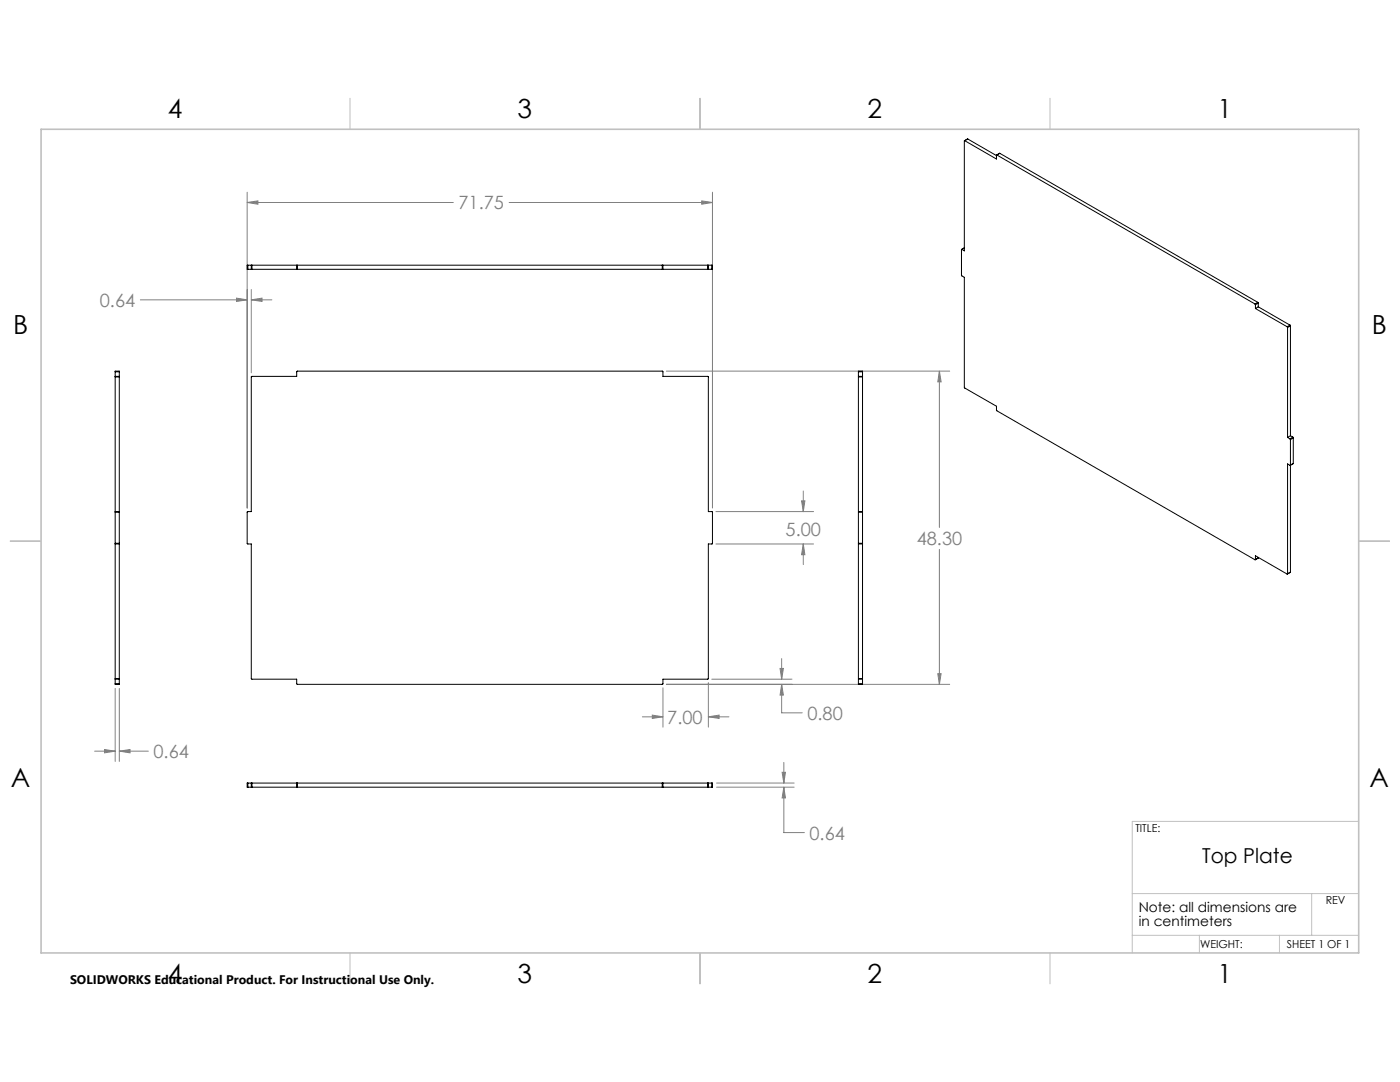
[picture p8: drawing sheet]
<svg xmlns="http://www.w3.org/2000/svg" width="279mm" height="216mm" viewBox="0 0 279 216" stroke-linecap="round" stroke-linejoin="round" font-family="sans-serif">
<defs><g id="words">
<g font-size="5.3">
<text x="33.5" y="23.6">4</text>
<text x="103.3" y="23.6">3</text>
<text x="173.2" y="23.6">2</text>
<text x="243" y="23.6">1</text>
<text x="2.6" y="66.7">B</text>
<text x="273.8" y="66.7">B</text>
<text x="2.2" y="157.1">A</text>
<text x="273.3" y="157.1">A</text>
<text x="33.5" y="196.2">4</text>
<text x="103.3" y="196.2">3</text>
<text x="173.2" y="196.2">2</text>
<text x="243" y="196.2">1</text>
</g>
<text font-size="4.1" x="239.9" y="172.3">Top Plate</text>
<g font-size="3.7" fill="#808080">
<text x="91.5" y="41.8">71.75</text>
<text x="19.9" y="61.2">0.64</text>
<text x="156.8" y="106.9">5.00</text>
<text x="182.9" y="108.8">48.30</text>
<text x="161.1" y="143.6">0.80</text>
<text x="133.2" y="144.4">7.00</text>
<text x="30.6" y="151.3">0.64</text>
<text x="161.6" y="167.5">0.64</text>
</g>
<g font-size="2.7">
<text x="227.3" y="182">Note: all dimensions are</text>
<text x="227.3" y="184.7">in centimeters</text>
</g>
<text font-size="2.5" x="14" y="196.3">SOLIDWORKS Educational Product. For Instructional Use Only.</text>
<g font-size="2.2">
<text x="226.6" y="166.1">TITLE:</text>
<text x="264.6" y="180.4">REV</text>
<text x="239.5" y="189.2">WEIGHT:</text>
<text x="256.8" y="189.1">SHEET 1 OF 1</text>
</g>
</g></defs>
<g fill="none" stroke="#808080" stroke-width=".2">
<path d="M49.3 38.4v63M142.2 38.4v63M28 59.8h21.3M47.2 59.5l2.1 .3-2.1 .4zM49.3 40.4l2.2-.3v.6zM49.3 40.4h41.2M50.2 59.8l2.1-.3v.7zM50.2 57.8v16.6M50.2 59.8h4.1M101.6 40.4h40.6M140 40.1l2.2 .3-2.2 .3zM133 74.1h56.5"/>
<path d="M187.5 74.1l.3 2.1h-.6zM187.5 74.1v31.2M160 99.9h.6l-.3 2.2zM160.3 98v4.1M142.9 102.1h19.5M142.9 108.5h19.5M160.3 108.5l.3 2.2h-.6zM160.3 108.5v4.2M187.5 109.6v27M23 137.4v14.5M23.8 137.4v14.5M132.3 137.3v7.8"/>
<path d="M133 136.6h56.5M141.4 136.2v8.9M142.1 135.5h16M155.7 133.4h.6l-.3 2.1zM156 136.6l.3 2.1h-.6zM156 136.6v5.6h4.1M156 131.4v4.1M187.2 134.4h.6l-.3 2.2zM18.9 149.9h4.1M20.9 149.6l2.1 .3-2.1 .3zM23.8 149.9l2.2-.3v.6zM23.8 149.9h5.8"/>
<path d="M128.2 143h4.1M130.2 142.7l2.1 .3-2.1 .4zM141.4 143l2.1-.3v.7zM141.4 143h4.1M143 156.3h15.5M143 157.1h15.5M156.1 154.1h.7l-.4 2.2zM156.4 157.1l.4 2.1h-.7zM156.4 157.1v9h4.1M156.4 152.1v4.2"/>
</g>
<g fill="none" stroke="#c0c0c0" stroke-width=".2">
<path d="M69.8 19.6v6.2M139.7 19.6v6.2M209.5 19.6v6.2M2 108h6.2M271.2 108h6.1M226 178.3h45.2M261.8 178.3v8.3M271.2 163.9h-45.2v26.2M69.8 190.1v6.2M139.7 190.1v6.2M209.5 190.1v6.2M226 186.6h45.2"/>
<path d="M239.4 186.6v3.5M255.3 186.6v3.5"/>
</g>
<path d="M8.2 25.8h263v164.3h-263z" fill="none" stroke="#c0c0c0" stroke-width=".32"/>
<path d="M49.3 40.4l2.2-.3v.6zM140 40.1l2.2 .3-2.2 .3zM187.5 74.1l.3 2.1h-.6zM187.2 134.4h.6l-.3 2.2zM160 99.9h.6l-.3 2.2zM160.3 108.5l.3 2.2h-.6zM156 136.6l.3 2.1h-.6zM155.7 133.4h.6l-.3 2.1zM141.4 143l2.1-.3v.7zM130.2 142.7l2.1 .3-2.1 .4zM47.2 59.5l2.1 .3-2.1 .4zM50.2 59.8l2.1-.3v.7zM20.9 149.6l2.1 .3-2.1 .3zM23.8 149.9l2.2-.3v.6zM156.1 154.1h.7l-.4 2.2zM156.4 157.1l.4 2.1h-.7z" fill="#808080"/>
<g fill="none" stroke="#000" stroke-width=".2">
<path d="M192.5 28.1v22l-.5-.3M192.5 28.1l6.4 3.6 .1-.8M193.1 27.7l-.6 .4M193.1 27.7l5.8 3.3M199 30.9l51.5 29.8M199.5 30.6l-.6 .3M199.5 30.6l-.5 .3M199.5 30.6l51.5 29.7M49.5 52.9h-.2v.8h.2M49.5 52.9h.7M49.5 53.7h.7M49.5 52.9v.8"/>
<path d="M50.2 52.9h.1M50.2 53.7h.1M50.2 52.9v.8M50.3 52.9h8.9M50.3 53.7h8.9M50.3 52.9v.8M59.2 52.9h.1M59.2 53.7h.1M59.2 52.9v.8M59.3 52.9v.8M59.3 52.9h72.9M59.3 53.7h72.9"/>
<path d="M132.2 52.9h.1M132.2 53.7h.1M132.2 52.9v.8M132.3 52.9v.8M132.3 52.9h8.9M132.3 53.7h8.9M141.2 52.9h.2M141.2 53.7h.2M141.2 52.9v.8M141.4 52.9v.8M141.4 52.9h.7M141.4 53.7h.7"/>
<path d="M142.1 52.9h.1v.8h-.1M142.1 52.9v.8M192 49.8l-.1 5.2 .6 .3v22.1l6.4 3.7 .1 .9 51.5 29.6M192.5 49.4l-.6 .4M192.5 49.5l-.5 .3M23 75.1v.1M23 74.2v-.1h.8v.1M23 75.1h.8M23 74.2v.9M23 75.2v26.9M23 75.2h.8M23 74.2h.8"/>
<path d="M23.8 75.1v.1M23.8 74.2v.9M23.8 75.2v26.9M50.2 75.1h9v-.9l.1-.1h72.9l.1 1h9l.1 27 .8 .1v6.3h-.8v27h-9.1l-.1 1.1h-72.9l-.1-1.1h-9v-27h-.8l-.1-.1v-6.2l.9-.1zM171.3 75.1v.1M171.3 74.2v-.1h.8v.1M171.3 75.1h.8M171.3 75.2h.8M171.3 74.2h.8M171.3 74.2v.9M171.3 75.2v26.9M172.1 75.1v.1"/>
<path d="M172.1 74.2v.9M172.1 75.2v26.9M250.5 60.7v.1M250.5 60.8v.8M250.5 61.6l6.4 3.6M251 60.3l.1 .2M251 60.3l-.5 .4M251.1 61.2l-.6 .4M251.1 61.2l6.3 3.7M251.1 60.5l-.6 .3M251.1 60.5v.7M256.9 65.2l.1 .2"/>
<path d="M257 65.4v21.9M257.4 64.9l.1 .1M257.4 64.9l-.5 .3M257.5 65v21.9M257.5 65l-.5 .4M257 87.3l.4 .3M257.4 87.6l.1 .1M257.5 87.7v26.5M257.5 86.9l-.5 .4M257.5 86.9l.5 .3M258 87.2l.1 .2M258 87.2l-.6 .4"/>
<path d="M258.1 92.5l-.6 .4-.5-.3v21.9M258.1 92.5l-.6 .4M258.1 87.4l-.6 .3M258.1 87.4v5.1M23 102.1v.1M23 108.4v.1M23 108.5h.8M23 102.1h.8M23 102.2h.8M23 108.4h.8M23 102.2v6.2M23 108.5v26.9"/>
<path d="M23.8 102.1v.1M23.8 108.4v.1M23.8 102.2v6.2M23.8 108.5v26.9M171.3 102.1v.1M171.3 108.4v.1M171.3 108.5h.8M171.3 102.1h.8M171.3 102.2h.8M171.3 108.4h.8M171.3 102.2v6.2M171.3 108.5v26.9"/>
<path d="M172.1 102.1v.1M172.1 108.4v.1M172.1 102.2v6.2M172.1 108.5v26.9M250.5 111.6v-.7l6.5 3.6M251.1 111.3l-.6 .4M251.1 111.2v.1M251.1 111.3l-.6 .3M257.5 114.2l-.6 .3M257.5 114.2l-.5 .3M23 135.4v.1M23 136.4v.2h.8v-.2"/>
<path d="M23 135.5h.8M23 135.5v.9M23 135.4h.8M23 136.4h.8M23.8 135.4v.1M23.8 135.5v.9M171.3 135.4v.1M171.3 136.4v.2h.8v-.2M171.3 135.5h.8M171.3 135.4h.8M171.3 136.4h.8M171.3 135.5v.9"/>
<path d="M172.1 135.4v.1M172.1 135.5v.9M49.5 156.3h-.2v.8h.2M49.5 156.3v.8M49.5 157.1h.7M49.5 156.3h.7M50.2 157.1h.1M50.2 156.3h.1M50.2 156.3v.8M50.3 156.3v.8M50.3 157.1h8.9M50.3 156.3h8.9"/>
<path d="M59.2 157.1h.1M59.2 156.3h.1M59.2 156.3v.8M59.3 156.3v.8M59.3 157.1h72.9M59.3 156.3h72.9M132.2 157.1h.1M132.2 156.3h.1M132.2 156.3v.8M132.3 156.3v.8M132.3 157.1h8.9M132.3 156.3h8.9"/>
<path d="M141.2 157.1h.2M141.2 156.3h.2M141.2 156.3v.8M141.4 156.3v.8M141.4 157.1h.7M141.4 156.3h.7M142.1 156.3h.1v.8h-.1M142.1 156.3v.8"/>
</g>
<use href="#words"/>
</svg>
